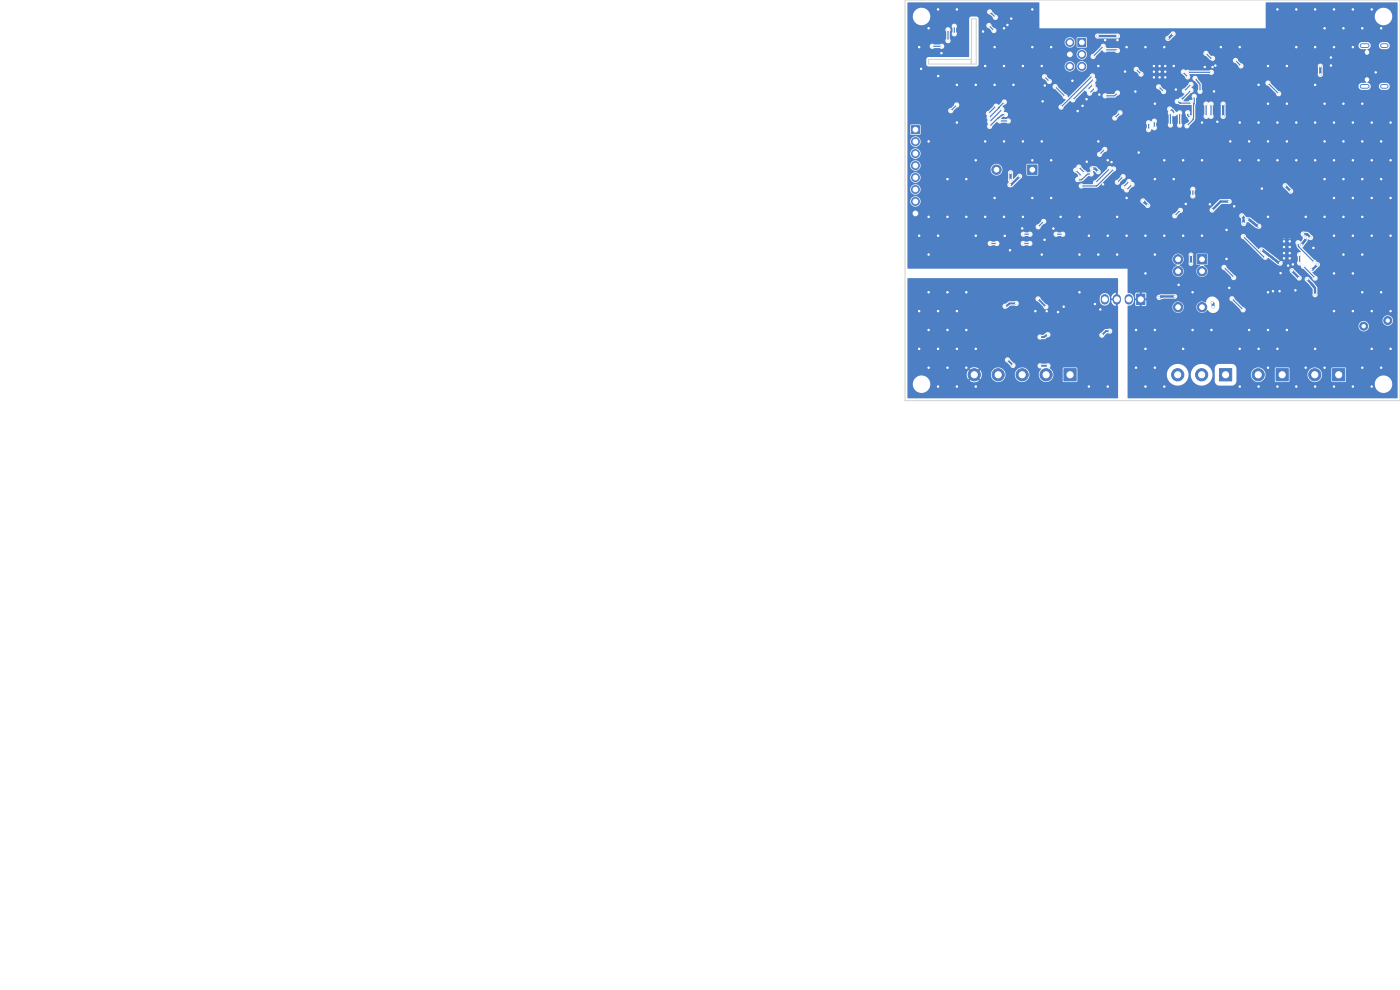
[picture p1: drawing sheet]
<svg xmlns="http://www.w3.org/2000/svg" width="297mm" height="210mm" viewBox="0 0 297 210" stroke-linecap="round" stroke-linejoin="round" font-family="sans-serif">
<g fill="#4d7fc4" stroke="#4d7fc4" stroke-width=".21">
<path d="M225.7 78.2h2.6v2.6h-2.6z"/>
<path d="M218 35h2v2h-2z"/>
<path d="M193.4 26.6h1.7v1.7h-1.7z"/>
<path d="M282.7 78.2h2.6v2.6h-2.6z"/>
<path d="M271.5 50.7h3v4.6h-3z"/>
<path d="M241.1 62.4h1.8v2.2h-1.8z"/>
<path d="M228.7 8.2h1.7v1.7h-1.7z"/>
<path d="M270.7 78.2h2.6v2.6h-2.6z"/>
<path d="M258.7 78.2h2.6v2.6h-2.6z"/>
<path d="M254 54h2v2h-2z"/>
<circle cx="221.9" cy="79.5" r="1.3"/>
<circle cx="216.8" cy="79.5" r="1.3"/>
<circle cx="211.8" cy="79.5" r="1.3"/>
<circle cx="206.7" cy="79.5" r="1.3"/>
<circle cx="211.4" cy="36" r="1"/>
<circle cx="194.2" cy="30" r=".85"/>
<circle cx="194.2" cy="32.6" r=".85"/>
<circle cx="194.2" cy="35.1" r=".85"/>
<circle cx="194.2" cy="37.7" r=".85"/>
<circle cx="194.2" cy="40.2" r=".85"/>
<circle cx="194.2" cy="42.7" r=".85"/>
<circle cx="194.2" cy="45.3" r=".85"/>
<circle cx="278.9" cy="79.5" r="1.3"/>
<circle cx="294.4" cy="68" r=".85"/>
<circle cx="289.3" cy="69.2" r=".85"/>
<circle cx="273.6" cy="51.2" r=".3"/>
<circle cx="273.6" cy="52.4" r=".3"/>
<circle cx="273.6" cy="53.7" r=".3"/>
<circle cx="273.6" cy="54.8" r=".3"/>
<circle cx="272.4" cy="51.2" r=".3"/>
<circle cx="272.4" cy="52.4" r=".3"/>
<circle cx="272.4" cy="53.7" r=".3"/>
<circle cx="272.4" cy="54.8" r=".3"/>
<circle cx="227" cy="9" r=".85"/>
<circle cx="229.5" cy="11.5" r=".85"/>
<circle cx="227" cy="11.5" r=".85"/>
<circle cx="229.5" cy="14.1" r=".85"/>
<circle cx="227" cy="14.1" r=".85"/>
<circle cx="266.9" cy="79.5" r="1.3"/>
<circle cx="254.9" cy="79.5" r="1.3"/>
<circle cx="249.8" cy="79.5" r="1.3"/>
<circle cx="255" cy="57.5" r="1"/>
<circle cx="255" cy="65.2" r="1"/>
<circle cx="249.9" cy="65.2" r="1"/>
<circle cx="249.9" cy="57.5" r="1"/>
<circle cx="249.9" cy="55" r="1"/>
</g>
<path d="M234.4 63.3v.4M236.9 63.3v.4M239.5 63.3v.4" fill="none" stroke="#4d7fc4" stroke-width="1.7"/>
<path d="M288.9 9.7h1.1M288.9 18.3h1.1M293.3 9.7h.8M293.3 18.3h.8" fill="none" stroke="#4d7fc4" stroke-width="1"/>
<g fill="#ececec" stroke="#ececec" stroke-width=".21">
<circle cx="214.4" cy="38.2" r=".3"/>
<circle cx="259.5" cy="22.1" r=".3"/>
<circle cx="247.8" cy="8.2" r=".3"/>
<circle cx="197.8" cy="9.8" r=".3"/>
<circle cx="202.5" cy="5.6" r=".3"/>
<circle cx="214.4" cy="36.7" r=".3"/>
<circle cx="248.9" cy="7.2" r=".3"/>
<circle cx="273.8" cy="40.6" r=".3"/>
<circle cx="199.8" cy="9.8" r=".3"/>
<circle cx="202.5" cy="7.2" r=".3"/>
<circle cx="272.7" cy="39.4" r=".3"/>
<circle cx="237.1" cy="7.6" r=".3"/>
<circle cx="232.9" cy="7.6" r=".3"/>
<circle cx="259.5" cy="24.7" r=".3"/>
<circle cx="245.9" cy="63.1" r=".3"/>
<circle cx="214.3" cy="39.2" r=".3"/>
<circle cx="249.3" cy="62.9" r=".3"/>
<circle cx="263.5" cy="45.8" r=".3"/>
<circle cx="263.9" cy="47.4" r=".3"/>
<circle cx="242.5" cy="42.6" r=".3"/>
<circle cx="233" cy="36.4" r=".3"/>
<circle cx="231.7" cy="35.8" r=".3"/>
<circle cx="257.2" cy="44.6" r=".3"/>
<circle cx="216.3" cy="37.4" r=".3"/>
<circle cx="252.7" cy="54.1" r=".3"/>
<circle cx="252.7" cy="55.9" r=".3"/>
<circle cx="243.5" cy="43.6" r=".3"/>
<circle cx="260.8" cy="42.7" r=".3"/>
<circle cx="251.9" cy="15.3" r=".3"/>
<circle cx="257" cy="15.3" r=".3"/>
<circle cx="271.6" cy="55.8" r=".3"/>
<circle cx="274.1" cy="57.4" r=".3"/>
<circle cx="275.6" cy="59" r=".3"/>
<circle cx="267.6" cy="53" r=".3"/>
<circle cx="278.8" cy="55.6" r=".3"/>
<circle cx="275.4" cy="51.5" r=".3"/>
<circle cx="275.7" cy="55.8" r=".3"/>
<circle cx="275.7" cy="54" r=".3"/>
<circle cx="279" cy="59" r=".3"/>
<circle cx="276.5" cy="56.5" r=".3"/>
<circle cx="279.5" cy="56.1" r=".3"/>
<circle cx="276.5" cy="49.6" r=".3"/>
<circle cx="264.6" cy="46.6" r=".3"/>
<circle cx="278.2" cy="57.2" r=".3"/>
<circle cx="278" cy="50.4" r=".3"/>
<circle cx="267.1" cy="48" r=".3"/>
<circle cx="234.4" cy="31.7" r=".3"/>
<circle cx="233.3" cy="32.8" r=".3"/>
<circle cx="228.6" cy="38.1" r=".3"/>
<circle cx="231.5" cy="36.9" r=".3"/>
<circle cx="257.2" cy="12.4" r=".3"/>
<circle cx="255.8" cy="11.3" r=".3"/>
<circle cx="262.1" cy="12.8" r=".3"/>
<circle cx="269" cy="17.6" r=".3"/>
<circle cx="263.3" cy="14" r=".3"/>
<circle cx="271.3" cy="19.9" r=".3"/>
<circle cx="203" cy="22.3" r=".3"/>
<circle cx="234.1" cy="9.8" r=".3"/>
<circle cx="231.9" cy="12" r=".3"/>
<circle cx="201.7" cy="23.5" r=".3"/>
<circle cx="231.2" cy="19.8" r=".3"/>
<circle cx="209.7" cy="24.1" r=".3"/>
<circle cx="232.3" cy="18.9" r=".3"/>
<circle cx="211.3" cy="22.5" r=".3"/>
<circle cx="230.8" cy="19" r=".3"/>
<circle cx="209.9" cy="24.9" r=".3"/>
<circle cx="231.9" cy="18" r=".3"/>
<circle cx="213.1" cy="21.6" r=".3"/>
<circle cx="212.6" cy="23.2" r=".3"/>
<circle cx="232.1" cy="17" r=".3"/>
<circle cx="227.6" cy="21.2" r=".3"/>
<circle cx="210" cy="25.8" r=".3"/>
<circle cx="225.1" cy="22.7" r=".3"/>
<circle cx="210" cy="26.8" r=".3"/>
<circle cx="231.8" cy="16.1" r=".3"/>
<circle cx="213.3" cy="24.3" r=".3"/>
<circle cx="232.3" cy="64.5" r=".3"/>
<circle cx="225.7" cy="65" r=".3"/>
<circle cx="205" cy="70" r=".3"/>
<circle cx="203" cy="66" r=".3"/>
<circle cx="207" cy="82" r=".3"/>
<circle cx="203" cy="82" r=".3"/>
<circle cx="199" cy="82" r=".3"/>
<circle cx="199" cy="74" r=".3"/>
<circle cx="197" cy="62" r=".3"/>
<circle cx="229" cy="62" r=".3"/>
<circle cx="224.5" cy="66.2" r=".3"/>
<circle cx="201" cy="62" r=".3"/>
<circle cx="235" cy="82" r=".3"/>
<circle cx="219.7" cy="66" r=".3"/>
<circle cx="195" cy="74" r=".3"/>
<circle cx="195" cy="66" r=".3"/>
<circle cx="197" cy="70" r=".3"/>
<circle cx="199" cy="66" r=".3"/>
<circle cx="201" cy="70" r=".3"/>
<circle cx="201" cy="78" r=".3"/>
<circle cx="197" cy="78" r=".3"/>
<circle cx="231" cy="82" r=".3"/>
<circle cx="205" cy="62" r=".3"/>
<circle cx="205" cy="78" r=".3"/>
<circle cx="207" cy="74" r=".3"/>
<circle cx="203" cy="74" r=".3"/>
<circle cx="233.4" cy="65.7" r=".3"/>
<circle cx="222.1" cy="66" r=".3"/>
<circle cx="220.6" cy="71.5" r=".3"/>
<circle cx="222.3" cy="71" r=".3"/>
<circle cx="233.8" cy="71.1" r=".3"/>
<circle cx="235.4" cy="70.2" r=".3"/>
<circle cx="213.7" cy="76.4" r=".3"/>
<circle cx="214.9" cy="77.5" r=".3"/>
<circle cx="220.7" cy="77.6" r=".3"/>
<circle cx="222.3" cy="77.6" r=".3"/>
<circle cx="213.2" cy="65" r=".3"/>
<circle cx="215.6" cy="64.4" r=".3"/>
<circle cx="221.9" cy="65.1" r=".3"/>
<circle cx="220.2" cy="63.4" r=".3"/>
<circle cx="247.2" cy="15.2" r=".3"/>
<circle cx="285" cy="38" r=".3"/>
<circle cx="287" cy="42" r=".3"/>
<circle cx="237.1" cy="8.5" r=".3"/>
<circle cx="293" cy="62" r=".3"/>
<circle cx="279" cy="10" r=".3"/>
<circle cx="244.8" cy="15.2" r=".3"/>
<circle cx="219" cy="10" r=".3"/>
<circle cx="255" cy="50" r=".3"/>
<circle cx="269" cy="62" r=".3"/>
<circle cx="289" cy="22" r=".3"/>
<circle cx="295" cy="74" r=".3"/>
<circle cx="241" cy="70" r=".3"/>
<circle cx="247.2" cy="16.4" r=".3"/>
<circle cx="271.5" cy="61.8" r=".3"/>
<circle cx="230.6" cy="34.3" r=".3"/>
<circle cx="260.2" cy="48.8" r=".3"/>
<circle cx="245" cy="54" r=".3"/>
<circle cx="213" cy="6" r=".3"/>
<circle cx="245" cy="22" r=".3"/>
<circle cx="273" cy="14" r=".3"/>
<circle cx="279" cy="26" r=".3"/>
<circle cx="233" cy="30" r=".3"/>
<circle cx="239" cy="10" r=".3"/>
<circle cx="295" cy="34" r=".3"/>
<circle cx="267" cy="18" r=".3"/>
<circle cx="219" cy="2" r=".3"/>
<circle cx="283" cy="50" r=".3"/>
<circle cx="289" cy="6" r=".3"/>
<circle cx="274.3" cy="56.1" r=".3"/>
<circle cx="285" cy="46" r=".3"/>
<circle cx="209" cy="14" r=".3"/>
<circle cx="247.2" cy="14" r=".3"/>
<circle cx="219" cy="42" r=".3"/>
<circle cx="229" cy="54" r=".3"/>
<circle cx="243" cy="10" r=".3"/>
<circle cx="246" cy="15.2" r=".3"/>
<circle cx="221" cy="54" r=".3"/>
<circle cx="283" cy="42" r=".3"/>
<circle cx="277" cy="78" r=".3"/>
<circle cx="211" cy="42" r=".3"/>
<circle cx="245" cy="70" r=".3"/>
<circle cx="263" cy="34" r=".3"/>
<circle cx="207" cy="34" r=".3"/>
<circle cx="283" cy="66" r=".3"/>
<circle cx="281" cy="78" r=".3"/>
<circle cx="195" cy="50" r=".3"/>
<circle cx="287" cy="10" r=".3"/>
<circle cx="285" cy="54" r=".3"/>
<circle cx="271" cy="26" r=".3"/>
<circle cx="207" cy="50" r=".3"/>
<circle cx="231" cy="50" r=".3"/>
<circle cx="291" cy="74" r=".3"/>
<circle cx="245" cy="38" r=".3"/>
<circle cx="282.4" cy="12.2" r=".3"/>
<circle cx="263" cy="26" r=".3"/>
<circle cx="287" cy="26" r=".3"/>
<circle cx="293" cy="38" r=".3"/>
<circle cx="293" cy="6" r=".3"/>
<circle cx="213" cy="14" r=".3"/>
<circle cx="241.6" cy="32.4" r=".3"/>
<circle cx="289" cy="62" r=".3"/>
<circle cx="256.7" cy="43.3" r=".3"/>
<circle cx="295" cy="26" r=".3"/>
<circle cx="199" cy="50" r=".3"/>
<circle cx="217" cy="30" r=".3"/>
<circle cx="281" cy="38" r=".3"/>
<circle cx="234.5" cy="8.5" r=".3"/>
<circle cx="240.9" cy="19.4" r=".3"/>
<circle cx="281" cy="22" r=".3"/>
<circle cx="221" cy="14" r=".3"/>
<circle cx="233.2" cy="20.1" r=".3"/>
<circle cx="250" cy="60.4" r=".3"/>
<circle cx="283" cy="2" r=".3"/>
<circle cx="275" cy="34" r=".3"/>
<circle cx="246" cy="16.4" r=".3"/>
<circle cx="255" cy="26" r=".3"/>
<circle cx="281" cy="6" r=".3"/>
<circle cx="223" cy="34" r=".3"/>
<circle cx="279" cy="74" r=".3"/>
<circle cx="237" cy="54" r=".3"/>
<circle cx="223" cy="10" r=".3"/>
<circle cx="237" cy="46" r=".3"/>
<circle cx="267" cy="26" r=".3"/>
<circle cx="263" cy="10" r=".3"/>
<circle cx="243" cy="58" r=".3"/>
<circle cx="209" cy="46" r=".3"/>
<circle cx="247" cy="10" r=".3"/>
<circle cx="287" cy="66" r=".3"/>
<circle cx="257.5" cy="19.4" r=".3"/>
<circle cx="203" cy="2" r=".3"/>
<circle cx="234" cy="39.1" r=".3"/>
<circle cx="289" cy="38" r=".3"/>
<circle cx="260.8" cy="61.1" r=".3"/>
<circle cx="291" cy="42" r=".3"/>
<circle cx="283" cy="26" r=".3"/>
<circle cx="233" cy="54" r=".3"/>
<circle cx="283" cy="82" r=".3"/>
<circle cx="246" cy="14" r=".3"/>
<circle cx="295" cy="50" r=".3"/>
<circle cx="263" cy="82" r=".3"/>
<circle cx="273" cy="22" r=".3"/>
<circle cx="211" cy="10" r=".3"/>
<circle cx="213.7" cy="5.3" r=".3"/>
<circle cx="251" cy="50" r=".3"/>
<circle cx="199.7" cy="11.3" r=".3"/>
<circle cx="230.5" cy="21.1" r=".3"/>
<circle cx="249.4" cy="19" r=".3"/>
<circle cx="221" cy="30" r=".3"/>
<circle cx="244.8" cy="16.4" r=".3"/>
<circle cx="287" cy="34" r=".3"/>
<circle cx="279" cy="34" r=".3"/>
<circle cx="278.6" cy="52.6" r=".3"/>
<circle cx="228.6" cy="23.6" r=".3"/>
<circle cx="289" cy="78" r=".3"/>
<circle cx="293" cy="78" r=".3"/>
<circle cx="293" cy="30" r=".3"/>
<circle cx="201" cy="38" r=".3"/>
<circle cx="205" cy="38" r=".3"/>
<circle cx="197" cy="46" r=".3"/>
<circle cx="235.8" cy="34.4" r=".3"/>
<circle cx="269" cy="70" r=".3"/>
<circle cx="271.7" cy="57.9" r=".3"/>
<circle cx="291" cy="34" r=".3"/>
<circle cx="197" cy="6" r=".3"/>
<circle cx="215" cy="18" r=".3"/>
<circle cx="223.5" cy="48.5" r=".3"/>
<circle cx="270.1" cy="61.8" r=".3"/>
<circle cx="261.8" cy="43.8" r=".3"/>
<circle cx="221.6" cy="18.1" r=".3"/>
<circle cx="225" cy="46" r=".3"/>
<circle cx="269" cy="30" r=".3"/>
<circle cx="229.7" cy="22.5" r=".3"/>
<circle cx="255" cy="34" r=".3"/>
<circle cx="291" cy="82" r=".3"/>
<circle cx="291" cy="66" r=".3"/>
<circle cx="285" cy="6" r=".3"/>
<circle cx="289" cy="46" r=".3"/>
<circle cx="211" cy="18" r=".3"/>
<circle cx="238.7" cy="15.2" r=".3"/>
<circle cx="273" cy="30" r=".3"/>
<circle cx="213" cy="46" r=".3"/>
<circle cx="275" cy="82" r=".3"/>
<circle cx="219" cy="34" r=".3"/>
<circle cx="265" cy="70" r=".3"/>
<circle cx="247" cy="50" r=".3"/>
<circle cx="282.4" cy="13.9" r=".3"/>
<circle cx="195" cy="10" r=".3"/>
<circle cx="275" cy="26" r=".3"/>
<circle cx="197" cy="54" r=".3"/>
<circle cx="257.8" cy="13.9" r=".3"/>
<circle cx="275" cy="10" r=".3"/>
<circle cx="253" cy="70" r=".3"/>
<circle cx="291.9" cy="15.4" r=".3"/>
<circle cx="281" cy="46" r=".3"/>
<circle cx="283" cy="58" r=".3"/>
<circle cx="217" cy="46" r=".3"/>
<circle cx="243" cy="74" r=".3"/>
<circle cx="241" cy="78" r=".3"/>
<circle cx="271" cy="2" r=".3"/>
<circle cx="251" cy="34" r=".3"/>
<circle cx="255.6" cy="14.2" r=".3"/>
<circle cx="216.9" cy="48.4" r=".3"/>
<circle cx="269" cy="14" r=".3"/>
<circle cx="214.3" cy="53.1" r=".3"/>
<circle cx="287" cy="50" r=".3"/>
<circle cx="223" cy="42" r=".3"/>
<circle cx="199" cy="16.1" r=".3"/>
<circle cx="258.3" cy="25.8" r=".3"/>
<circle cx="197" cy="30" r=".3"/>
<circle cx="195.4" cy="14.6" r=".3"/>
<circle cx="205" cy="46" r=".3"/>
<circle cx="213" cy="30" r=".3"/>
<circle cx="221.2" cy="21.5" r=".3"/>
<circle cx="267" cy="82" r=".3"/>
<circle cx="257.2" cy="14.2" r=".3"/>
<circle cx="269" cy="78" r=".3"/>
<circle cx="235" cy="34" r=".3"/>
<circle cx="271" cy="34" r=".3"/>
<circle cx="253" cy="62" r=".3"/>
<circle cx="274.8" cy="61.6" r=".3"/>
<circle cx="243" cy="82" r=".3"/>
<circle cx="247" cy="82" r=".3"/>
<circle cx="213.2" cy="50" r=".3"/>
<circle cx="243" cy="50" r=".3"/>
<circle cx="239" cy="42" r=".3"/>
<circle cx="261" cy="30" r=".3"/>
<circle cx="289" cy="54" r=".3"/>
<circle cx="207" cy="18" r=".3"/>
<circle cx="295" cy="42" r=".3"/>
<circle cx="257" cy="70" r=".3"/>
<circle cx="249" cy="14" r=".3"/>
<circle cx="289" cy="30" r=".3"/>
<circle cx="287" cy="58" r=".3"/>
<circle cx="249" cy="38" r=".3"/>
<circle cx="269" cy="22" r=".3"/>
<circle cx="277" cy="46" r=".3"/>
<circle cx="263" cy="74" r=".3"/>
<circle cx="279" cy="2" r=".3"/>
<circle cx="273.3" cy="56.3" r=".3"/>
<circle cx="251.6" cy="43.3" r=".3"/>
<circle cx="291" cy="2" r=".3"/>
<circle cx="275" cy="2" r=".3"/>
<circle cx="260.2" cy="54.9" r=".3"/>
<circle cx="295" cy="66" r=".3"/>
<circle cx="287" cy="2" r=".3"/>
<circle cx="267.7" cy="40" r=".3"/>
<circle cx="267" cy="74" r=".3"/>
<circle cx="247" cy="34" r=".3"/>
<circle cx="239" cy="50" r=".3"/>
<circle cx="217" cy="14" r=".3"/>
<circle cx="201" cy="46" r=".3"/>
<circle cx="271" cy="74" r=".3"/>
<circle cx="273" cy="70" r=".3"/>
<circle cx="281" cy="30" r=".3"/>
<circle cx="245" cy="78" r=".3"/>
<circle cx="233" cy="14" r=".3"/>
<circle cx="269" cy="46" r=".3"/>
<circle cx="285" cy="22" r=".3"/>
<circle cx="203" cy="18" r=".3"/>
<circle cx="265" cy="30" r=".3"/>
<circle cx="279" cy="18" r=".3"/>
<circle cx="227.5" cy="17.1" r=".3"/>
<circle cx="283" cy="10" r=".3"/>
<circle cx="203" cy="26" r=".3"/>
<circle cx="285" cy="30" r=".3"/>
<circle cx="209" cy="30" r=".3"/>
<circle cx="291" cy="50" r=".3"/>
<circle cx="287" cy="82" r=".3"/>
<circle cx="221.6" cy="50.9" r=".3"/>
<circle cx="214.5" cy="3.9" r=".3"/>
<circle cx="291" cy="26" r=".3"/>
<circle cx="235" cy="50" r=".3"/>
<circle cx="259" cy="10" r=".3"/>
<circle cx="251" cy="74" r=".3"/>
<circle cx="244.8" cy="14" r=".3"/>
<circle cx="279" cy="82" r=".3"/>
<circle cx="229" cy="46" r=".3"/>
<circle cx="267" cy="34" r=".3"/>
<circle cx="283" cy="34" r=".3"/>
<circle cx="271" cy="82" r=".3"/>
<circle cx="208.5" cy="6.7" r=".3"/>
<circle cx="199" cy="2" r=".3"/>
<circle cx="222.6" cy="17.3" r=".3"/>
<circle cx="223.8" cy="18.4" r=".3"/>
<circle cx="236.5" cy="25" r=".3"/>
<circle cx="248.1" cy="23.1" r=".3"/>
<circle cx="221.6" cy="16.3" r=".3"/>
<circle cx="237.6" cy="23.9" r=".3"/>
<circle cx="210.8" cy="6.5" r=".3"/>
<circle cx="225.9" cy="20.5" r=".3"/>
<circle cx="249.1" cy="24.1" r=".3"/>
<circle cx="209.8" cy="5.4" r=".3"/>
<circle cx="242.1" cy="15.7" r=".3"/>
<circle cx="249.8" cy="21.5" r=".3"/>
<circle cx="210" cy="2.5" r=".3"/>
<circle cx="246.9" cy="19.4" r=".3"/>
<circle cx="201.1" cy="6.3" r=".3"/>
<circle cx="245.8" cy="18.4" r=".3"/>
<circle cx="241.1" cy="14.7" r=".3"/>
<circle cx="201.1" cy="8.6" r=".3"/>
<circle cx="237.1" cy="10.7" r=".3"/>
<circle cx="234.5" cy="10.6" r=".3"/>
<circle cx="252.7" cy="21.7" r=".3"/>
<circle cx="211.2" cy="3.7" r=".3"/>
<circle cx="240.2" cy="39.1" r=".3"/>
<circle cx="253.4" cy="20.4" r=".3"/>
<circle cx="225.5" cy="49.7" r=".3"/>
<circle cx="251.8" cy="26.7" r=".3"/>
<circle cx="218.5" cy="49.7" r=".3"/>
<circle cx="217.1" cy="49.7" r=".3"/>
<circle cx="224.1" cy="49.7" r=".3"/>
<circle cx="239" cy="40.3" r=".3"/>
<circle cx="252.7" cy="17.9" r=".3"/>
<circle cx="250.3" cy="26.5" r=".3"/>
<circle cx="210.1" cy="51.7" r=".3"/>
<circle cx="211.5" cy="51.7" r=".3"/>
<circle cx="239.5" cy="38.5" r=".3"/>
<circle cx="238.4" cy="39.6" r=".3"/>
<circle cx="250.3" cy="23.9" r=".3"/>
<circle cx="251.3" cy="19.3" r=".3"/>
<circle cx="218.5" cy="51.7" r=".3"/>
<circle cx="217.1" cy="51.7" r=".3"/>
<circle cx="248.3" cy="26.5" r=".3"/>
<circle cx="250.6" cy="21.2" r=".3"/>
<circle cx="252.7" cy="19.2" r=".3"/>
<circle cx="237.1" cy="38.7" r=".3"/>
<circle cx="220.3" cy="48.1" r=".3"/>
<circle cx="248.3" cy="24" r=".3"/>
<circle cx="221.4" cy="47" r=".3"/>
<circle cx="238.3" cy="37.5" r=".3"/>
<circle cx="257.2" cy="64.2" r=".3"/>
<circle cx="257.4" cy="65.1" r=".3"/>
<circle cx="251.1" cy="15.3" r=".3"/>
<circle cx="252" cy="23.9" r=".3"/>
<circle cx="252" cy="16.3" r=".3"/>
<circle cx="253.1" cy="41.6" r=".3"/>
<circle cx="253.1" cy="40.2" r=".3"/>
<circle cx="252.5" cy="25" r=".3"/>
<circle cx="229.2" cy="37.5" r=".3"/>
<circle cx="228.2" cy="36.1" r=".3"/>
<circle cx="243.7" cy="26" r=".3"/>
<circle cx="232.4" cy="38.7" r=".3"/>
<circle cx="235.4" cy="35.8" r=".3"/>
<circle cx="243.7" cy="27.5" r=".3"/>
<circle cx="230" cy="36.6" r=".3"/>
<circle cx="228.9" cy="35.5" r=".3"/>
<circle cx="249.2" cy="45.8" r=".3"/>
<circle cx="250.4" cy="44.6" r=".3"/>
<circle cx="213.9" cy="25.7" r=".3"/>
<circle cx="212.1" cy="25.7" r=".3"/>
<circle cx="280.1" cy="14.1" r=".3"/>
<circle cx="280.1" cy="15.8" r=".3"/>
<circle cx="276.1" cy="51.9" r=".3"/>
<circle cx="277.3" cy="59.3" r=".3"/>
<circle cx="276.9" cy="50.4" r=".3"/>
<circle cx="279" cy="62.5" r=".3"/>
<circle cx="263.8" cy="50.2" r=".3"/>
<circle cx="256.9" cy="22.1" r=".3"/>
<circle cx="268.4" cy="54.6" r=".3"/>
<circle cx="237.1" cy="19.7" r=".3"/>
<circle cx="234.5" cy="20.3" r=".3"/>
<circle cx="256.9" cy="24.7" r=".3"/>
<circle cx="254.6" cy="19.4" r=".3"/>
<circle cx="255.9" cy="24.7" r=".3"/>
<circle cx="261.7" cy="58.9" r=".3"/>
<circle cx="259.7" cy="56.7" r=".3"/>
<circle cx="253.5" cy="16.6" r=".3"/>
<circle cx="255.9" cy="22.1" r=".3"/>
<circle cx="263.7" cy="65.7" r=".3"/>
<circle cx="261.4" cy="63.4" r=".3"/>
<circle cx="229.4" cy="39.5" r=".3"/>
<circle cx="236.3" cy="35.9" r=".3"/>
<circle cx="244.9" cy="25.7" r=".3"/>
<circle cx="244.9" cy="27.1" r=".3"/>
</g>
<g fill="none" stroke="#4d7fc4" stroke-width=".25">
<path d="M197.8 9.8h2M201.1 6.3v2.3M202.5 5.6v1.6M209.8 5.4l1 1.1M210 2.5l1.2 1.2M210.4 2.9h.1M221.6 16.3l1 1M223.8 18.4l2.1 2.1M231.8 16.1l-6.7 6.6M231.9 18l-1.1 1M232.1 17h-.3l-4.2 4.2M232.3 18.9h-.3l-.8 .9"/>
<path d="M234.1 9.8l-2.2 2.2M234.5 10.6h2.4l.2 .1M237.1 19.7l-.6 .6h-2M241.1 14.7l1 1M245.8 18.4l1.1 1M251.1 15.3l.9 1M251.9 15.3h5.1M252.7 17.9l-1.4 1.4M252.7 19.2l-2.1 2M253.5 16.6l1.1 1.3v1.5M253.6 16.7v.1M255.8 11.3l1.1 1.1h.3"/>
<path d="M262.1 12.8l1.2 1.2M269 17.6l2.3 2.3M201.9 23.3h.1M203 22.3l-1.3 1.2M211.3 22.5l-1.6 1.6M211.8 25h.1M211.8 25l-1.8 1.8M212.1 25.7h1.8M212.6 23.2l-2.6 2.6M212.6 24.4h.1M213.1 21.6l-3.2 3.3M213.3 24.3h-.6l-.8 .7"/>
<path d="M228.2 36.1l1 1v.4M228.9 35.5l1.1 1.1M230.4 37.2h.1M231.5 36.9h-.7l-1.4 1.3-.8-.1M234.4 31.7l-1.1 1.1M235.4 35.7l-3 3M236.3 35.9l-3.5 3.4-3.4 .2M237.6 23.9l-1.1 1.1M238.3 37.5l-1.2 1.2M239.5 38.5l-1.1 1.1M240.2 39.1l-1.2 1.2M243.7 26v1.5"/>
<path d="M244.9 25.7v1.4M248.1 23.1l.8 .5M248.3 24v2.5M248.9 23.6l.2 .5M248.9 23.6h.1M249.8 21.5l.5 .3 2.2 .1 .2-.2M250.3 23.9v2.7M250.4 21.8v.1M252 23.9v.6l.5 .5M253.4 20.4l-.2 4.7-1.4 1.6M255.9 22.1v2.6M256.9 22.1v2.6"/>
<path d="M210.1 51.6h1.4M217.1 51.6h1.4M217.1 49.7h1.4M221.4 47l-1.1 1.1M224.1 49.7h1.4M250.1 44.9h.1M250.4 44.6l-1.2 1.2M253.1 40.2v1.4M259.7 56.7l2 2.2M263.8 50.2l4.4 4.4h.2M275.4 51.5l.1 .8 3.3 3.3M275.7 54v1.8"/>
<path d="M276.5 56.5l2.5 2.5M261.4 63.4l2.3 2.3"/>
</g>
<g fill="none" stroke="#4d7fc4" stroke-width=".5">
<path d="M232.9 7.6h4.2M248.9 7.2l-1.1 1M280.1 14.1v1.7M214.4 36.7v1.5M216.3 37.4l-1.8 1.8h-.2M231.7 35.8h.6l.7 .6M259.5 22.1v2.6M272.7 39.4l1.1 1.2M242.5 42.6l1 1M252.7 54.1v1.8M260.8 42.7h-1.8l-1.8 1.9M263.5 45.8l.3 .3 .1 1.3"/>
<path d="M264.6 46.6h.5l1.5 1.3 .5 .1M267.6 53l.3 .1 1.7 1.4M268.1 53.3h.1M268.7 53.8h.1M269.4 54.3h.1M269.6 54.5h.1M269.7 54.5l.8 .7M270.5 55.2h.1M270.6 55.2l1 .6M274.1 57.4l1.5 1.6M276.5 49.6l.8 .1 .7 .7M276.9 50.4v.6l-.8 1"/>
<path d="M277.3 59.3l1.7 1.8v1.4M279.5 56.1l-1.1 1.1h-.2M249.3 62.9h-2.8l-.6 .2M278.4 60.4v.1"/>
</g>
<g fill="none" stroke="#4d7fc4" stroke-width=".3">
<path d="M213.9 5v.1M214.5 3.9v.3l-.8 1.1M234.5 8.5h2.6M255.6 14.2h1.6M282.4 12.2v1.7M230.3 21.5v.1M230.5 21.1v.2l-.8 1.2M235.8 34.4l1.1 1.1v.7M236.7 36.5h.1M236.9 36.3l-2.9 2.8M236.9 36.2v.1M273.3 56.3l-1.6 1.6"/>
<path d="M273.4 57.1l.1 .7 1.3 1.4v2.4M273.4 57v.1M273.7 56.7v.1M274.3 56.1l-.9 .9M219.7 66h2.4M225.7 65l-1.2 1.2M232.3 64.5l1.1 1.2M270.1 61.8h1.4"/>
</g>
<path d="M199.7 11.3h-4.3v3.3M213.7 76.4l1.2 1.1M213.8 64.7h.1M215.6 64.4h-1.4l-.7 .5-.3 .1M220.2 63.4l1.7 1.7M220.7 77.6h1.6M222.3 71h-.3a1.49 1.49 0 0 1-1.4 .5M235.4 70.2h-.8l-.8 .9" fill="none" stroke="#4d7fc4" stroke-width=".4"/>
<path d="M257.2 64.2l.2 .2v.7" fill="none" stroke="#4d7fc4" stroke-width=".6"/>
<g fill="#4d7fc4">
<path d="M192.6 .5h27.8l.1 .1v3.1h-8.8l-.1-.4-1-.7a.62 .62 0 0 0-.5-.6 .62 .62 0 0 0-.7 .5 .63 .63 0 0 0 .6 .6l.6 .5a.57 .57 0 0 0 .5 .6 .57 .57 0 0 0 .6-.5h8.8v2.3h48v-5.4l.1-.1h27.8l.1 3.1h-1.1l-.1-.3a1.86 1.86 0 0 0-2.8-1.3 1.86 1.86 0 0 0 .1 3.1 1.86 1.86 0 0 0 2.8-1.5h1.1v2.9h-85.1l-.2-.4-.8-.6a.57 .57 0 0 0-.6-.6 .57 .57 0 0 0-.6 .6 .57 .57 0 0 0 .7 .5l.4 .4a.57 .57 0 0 0 .5 .6 .57 .57 0 0 0 .6-.5h85.1v.7h-47.1a.56 .56 0 0 0-.5-.6 .56 .56 0 0 0-.6 .4l-.8 .6h-9.9a.56 .56 0 0 0-.8-.5h-3.7a.56 .56 0 0 0-.8 .6 .56 .56 0 0 0 .8 .5h3.9a.55 .55 0 0 0 .6-.6l9.9 .1a.57 .57 0 0 0-.1 .8 .57 .57 0 0 0 .8 0l1-.9 .2-.4h47.1v2.5h-1.7v-.3l-.4-.4-1.2-.1a.75 .75 0 0 0-.7 .8h-1.7l-.1-.3-.3-.4-1.5-.1a.75 .75 0 0 0-.7 .8 .75 .75 0 0 0 .7 .7h.9l.1 .2-.2 .1h-52.1a.57 .57 0 0 0-.7-.5h-2l-.2-.1a.61 .61 0 0 0-.5-.8 .61 .61 0 0 0-.7 .6h-2.9v-1.8l-.2-.2h-1.8l-.2 .2v.9h-.3l-.1-.2a1.11 1.11 0 0 0-1.7-.7 1.11 1.11 0 0 0 .2 1.9 1.11 1.11 0 0 0 1.6-1h.3v.9l.2 .2h1.8l.2-.2h2.9l-1.5 1.5-1.4 .1v-.2a1.1 1.1 0 0 0-1.8-.6 1.1 1.1 0 0 0 .2 1.8 1.1 1.1 0 0 0 1.6-1l.9 .1a.57 .57 0 0 0 .2 .9 .57 .57 0 0 0 .8-.6l1.3-1.2 .7 .4 .4-.1h1.7a.56 .56 0 0 0 .6 .3 .56 .56 0 0 0 .4-.6h52.1l-.1 .1a.49 .49 0 0 0 .2 .7 .49 .49 0 0 0 .7-.3 .49 .49 0 0 0-.4-.6l.5-.4 .2-.5h1.7l.3 .6 .4 .1h1.1l.3-.2 .2-.5h1.7v6.1h-15.8l-.1-1.5a.56 .56 0 0 0-.3-.8 .56 .56 0 0 0-.7 .5h-15.8l-.2-.4-.4-.2-.5-.5a.59 .59 0 0 0-.9-.5h-4a.7 .7 0 0 0-.9-.6l-.5-.4a.57 .57 0 0 0-.5-.6 .57 .57 0 0 0-.6 .6 .57 .57 0 0 0 .6 .5l.9 .8a.59 .59 0 0 0 .6 .2 .59 .59 0 0 0 .4-.5h3.9a.59 .59 0 0 0-.1 .7 .59 .59 0 0 0 .6 .3l.5 .7h-32.1v-.2a1.11 1.11 0 0 0-1.2-.9 1.11 1.11 0 0 0-1 1.1h-.3l-.1-.2a1.1 1.1 0 0 0-.9-.9 1.1 1.1 0 0 0-1.2 .7h-18.3v-9.8l-.2-.3-.2-.1-9.8 .1a1.86 1.86 0 0 0-2.7-1.8 1.86 1.86 0 0 0-.3 3.2 1.86 1.86 0 0 0 2.9-1.2l.1-.2h8.4l-.2 .3v3.3h-2.6l-.2-.5v-.7a.58 .58 0 0 0 .1-.8 .58 .58 0 0 0-.9 0 .58 .58 0 0 0 .1 .8v.7a.57 .57 0 0 0 .1 1 .57 .57 0 0 0 .8-.5h2.6v1.4h-3.9l-.2-.4v-1.4a.58 .58 0 0 0 0-.9 .58 .58 0 0 0-.8 0 .58 .58 0 0 0 0 .9v1.4a.57 .57 0 0 0 .2 .9 .57 .57 0 0 0 .8-.5h3.9v1.2h-5.3a.59 .59 0 0 0-.4-.5 .59 .59 0 0 0-.6 .1h-1.1a.57 .57 0 0 0-.8 0 .57 .57 0 0 0 0 .9 .57 .57 0 0 0 .8-.1l1.7 .2 .4-.3v-.3h5.3v2.2l-8.7 .1-.4 .4v1.2l.4 .4h10.3l.4-.4h18.3a1.11 1.11 0 0 0 .9 1.5 1.11 1.11 0 0 0 1.3-1.1h.3v.2a1.11 1.11 0 0 0 1.2 .9 1.11 1.11 0 0 0 1-1.1h32.1a.56 .56 0 0 0 .6 .4 .56 .56 0 0 0 .5-.5h15.8v1.3h-22.1a.59 .59 0 0 0-.3-.5 .59 .59 0 0 0-.7 .2h-4.1l-.5-.2-.3 .1a.63 .63 0 0 0-.7-.2 .63 .63 0 0 0-.4 .6l.3 .4h-8.2l-.2-.4-.8-.5a.57 .57 0 0 0-.5-.6 .57 .57 0 0 0-.6 .6 .57 .57 0 0 0 .6 .5l.4 .4a.57 .57 0 0 0 .5 .6 .57 .57 0 0 0 .6-.6h8.2l.6 .6a.59 .59 0 0 0 .8 .5 .59 .59 0 0 0 .1-1l4.2-.1 .5 .2 .4-.2 .1-.4h22.1v.2a.56 .56 0 0 0 .4 .8 .56 .56 0 0 0 .7-.5h15.8v2.6h-1.7l-.1-.5-.6-.3h-1.1l-.4 .3-.1 .5h-1.7a.85 .85 0 0 0-.7-.9v-.1a.49 .49 0 0 0 .4-.7 .49 .49 0 0 0-.8-.1 .49 .49 0 0 0 .2 .8l-.1 .2h-1.1a.75 .75 0 0 0-.5 .8 .75 .75 0 0 0 .7 .7l1.4-.1 .3-.2 .2-.4h1.7l.3 .5 .4 .2 1.1-.1 .3-.2 .2-.4h1.7v1.5h-24.7l-.2-.4-.4-.2-1.6-1.6a.58 .58 0 0 0-.6-.6 .58 .58 0 0 0-.6 .6 .58 .58 0 0 0 .7 .5l1.1 1.2h-15.1l-.2-.5v-1.2l-.8-1a.59 .59 0 0 0-.5-.6 .59 .59 0 0 0-.7 .5 .59 .59 0 0 0 .6 .7l.7 .7v.9a.57 .57 0 0 0 .1 1 .57 .57 0 0 0 .8-.5h15.1l.5 .4a.57 .57 0 0 0 .5 .6 .57 .57 0 0 0 .6-.5h24.7v.5h-42.6a.57 .57 0 0 0-.8-.4 .57 .57 0 0 0-.1 .9l-.1 .3h-.4l-.4 .3-1-.1 1.5-1.6a.63 .63 0 0 0 .6-.6 .63 .63 0 0 0-.4-.7 .59 .59 0 0 0 .4-.6 .59 .59 0 0 0-.6-.5 .59 .59 0 0 0-.5 .6l-1 .8a.55 .55 0 0 0-.4 .6h-3.3l-.2-.4-.8-.6a.56 .56 0 0 0-.9-.5 .56 .56 0 0 0 .1 1h-12.7l-.2-.4a.47 .47 0 0 1-.3-.6l-.1-.4a.7 .7 0 0 0 0-1.2 .56 .56 0 0 0-.5-.7 .56 .56 0 0 0-.6 .5l-1.2 1.2h-6.8l-.2-.4-.8-.6a.57 .57 0 0 0-.6-.6 .57 .57 0 0 0-.6 .6 .57 .57 0 0 0 .7 .6l.3 .3a.57 .57 0 0 0 .6 .6 .57 .57 0 0 0 .6-.5h6.8l-3.3 3.3-.2-.1a.63 .63 0 0 0-.6-.6l-1.5-1.5a.57 .57 0 0 0-.5-.6 .57 .57 0 0 0-.6 .6 .57 .57 0 0 0 .6 .6l1.5 1.4a.65 .65 0 0 0 .6 .7v.1l-.8 .9a.58 .58 0 0 0-.7 .6 .58 .58 0 0 0 .6 .6 .58 .58 0 0 0 .6-.6l1.2-1.3a.68 .68 0 0 0 1.2-.1l2-2.1 .4 .3a.61 .61 0 0 0 .4 .8 .61 .61 0 0 0 .8-.4l.3-.4h.2a.56 .56 0 0 0 .7-.6h12.7l.3 .1 .5 .7h-8.8a.57 .57 0 0 0-.6-.5 .57 .57 0 0 0-.5 .6l-.3 .1h-1.3a.58 .58 0 0 0-.8 0 .58 .58 0 0 0 0 .8 .58 .58 0 0 0 .8 0h1.6l.5-.4a.6 .6 0 0 0 .6-.6h8.8l.5 .3 .3-.2 .2-.4h3.3l.6 .6-1.2 .9a.59 .59 0 0 0-.8 .5 .59 .59 0 0 0 .6 .7l.5 .2h2.4v2.1h-.4a.6 .6 0 0 0-.1-.9 .6 .6 0 0 0-.9 .3l.2 .8 .7 1-1 1h-.5l-.2-.4v-1.8a.59 .59 0 0 0-.1-.9 .59 .59 0 0 0-.8 .3l-1-.8a.61 .61 0 0 0-.9-.3 .61 .61 0 0 0 0 1v.2l-9.7-.1a.57 .57 0 0 0-.6-.4 .57 .57 0 0 0-.5 .6l-.5 .4a.57 .57 0 0 0-.6 .6 .57 .57 0 0 0 .6 .6 .57 .57 0 0 0 .6-.6l.9-.7 .2-.4h9.6l.1 .5v1.7a.57 .57 0 0 0 0 .8 .57 .57 0 0 0 .8 0 .57 .57 0 0 0 0-.8v-1.4a1.05 1.05 0 0 0 1.1-.4l.1 1.8a.58 .58 0 0 0-.2 .6 .58 .58 0 0 0 .5 .4h-4.8l-.1-1a.59 .59 0 0 0-.3-.9 .59 .59 0 0 0-.8 .6l-.1-.1a.55 .55 0 0 0-.8 0l-28.9-.1a.59 .59 0 0 0-.3-.5 .59 .59 0 0 0-.7 .2l-1-.1v-.2l.4-.3a.63 .63 0 0 0 .8 0 .63 .63 0 0 0 .1-.8l-.8-.2a.7 .7 0 0 0-.2-1.1l.3-.4a.58 .58 0 0 0 .6-.5 .58 .58 0 0 0-.6-.6 .58 .58 0 0 0-.5 .6l-.6 .5h-.1a.55 .55 0 0 0-1 .1h-7.3a.57 .57 0 0 0-.6-.6 .57 .57 0 0 0-.5 .6l-.6 .6a.57 .57 0 0 0-.6 .5 .57 .57 0 0 0 .5 .6 .57 .57 0 0 0 .6-.5l.6-.6a.6 .6 0 0 0 .6-.6h7.3l-1 1.2a.67 .67 0 0 0-.6 .4 .67 .67 0 0 0 .2 .8l-.1 .4 .2 .4-.1 .5 .2 .3a.59 .59 0 0 0 .1 1 .59 .59 0 0 0 .8-.5l.9-.9a.75 .75 0 0 0 1.2 .1l1.4 .2 .3-.2 .2-.3h28.8a.63 .63 0 0 0 0 .8v.6a.6 .6 0 0 0 .2 .9 .6 .6 0 0 0 .8-.6l.3 .2a.56 .56 0 0 0 .8-.5h4.8a.55 .55 0 0 0 .6-.5h.5l-.1 .1a.57 .57 0 0 0 .6 .5 .57 .57 0 0 0 .6-.6l1-1 .2-.4v-2.9l.3-1.9h42.6v4.3h-36.5v-2.4a.55 .55 0 0 0-.5-.8 .55 .55 0 0 0-.5 .8l-.1 2.4h-1.4l-.2-.5v-1.7a.61 .61 0 0 0-.1-.9 .61 .61 0 0 0-.9 .2 .58 .58 0 0 0-.8-.1 .58 .58 0 0 0 0 .8v1.7a.61 .61 0 0 0 .1 .9 .61 .61 0 0 0 .8-.1l.5 .2 .4-.1 .2-.4h1.4a.56 .56 0 0 0 .6 .5 .56 .56 0 0 0 .5-.5h36.5v3.7h-101.2v-1.8l-.2-.2-1.9 .1-.1 1.9 .2 .2h1.8l.2-.2h101.2v1.6h-101.2a1.11 1.11 0 0 0-1.6-.9 1.11 1.11 0 0 0-.2 1.8 1.11 1.11 0 0 0 1.8-.7v-.2h101.2v1.7h-61.6a.57 .57 0 0 0-.5-.5 .57 .57 0 0 0-.6 .5l-1 .9h-37.5a1.1 1.1 0 0 0-1.6-1 1.1 1.1 0 0 0-.2 1.9 1.1 1.1 0 0 0 1.8-.7v-.2h37.5a.57 .57 0 0 0 .4 .7 .57 .57 0 0 0 .7-.6l.5-.4a.56 .56 0 0 0 .5-.6h61.6v4.2l-59.7-.1a.81 .81 0 0 0-1-.5h-.1a.59 .59 0 0 0-.9 .5l-.6 .6h-.7l-.1-.4-.8-.7-.7-.1a.55 .55 0 0 0-.7 .3 .55 .55 0 0 0 .1 .7l.1 .1-.3 .2h-.5l-1.1-1a.62 .62 0 0 0-.7-.6 .62 .62 0 0 0-.6 .6 .57 .57 0 0 0-.5 .6 .57 .57 0 0 0 .6 .6l.3 .3h-8.3v-2l-.3-.3-2.1 .1-.1 .2v1l-5.1-.1a1.25 1.25 0 0 0-.9-1.1 1.25 1.25 0 0 0-1.3 .3h-15.2v-.2a1.1 1.1 0 0 0-1.8-.7 1.1 1.1 0 0 0 .2 1.9 1.1 1.1 0 0 0 1.6-1l15.1 .1a1.25 1.25 0 0 0 .6 2 1.25 1.25 0 0 0 1.7-1.2h5.1v1l.2 .3h2l.3-.3h8.3l.1 .2v.2h-11.8l-.1-.1a.56 .56 0 0 0-.5-.5 .56 .56 0 0 0-.5 .4l-.8 .7-.1-1a.55 .55 0 0 0-.5-.8 .55 .55 0 0 0-.5 .8v.8h-18.6a1.1 1.1 0 0 0-1.6-1 1.1 1.1 0 0 0-.2 1.8 1.1 1.1 0 0 0 1.8-.6v-.2h18.6v.7a.29 .29 0 0 1 .1 .3 .29 .29 0 0 1-.2 .2 .65 .65 0 0 0 .8 .8l2.1-1.9 .2-.4h11.8a.6 .6 0 0 0-.6 .8 .6 .6 0 0 0 .9 .3l.8-.1 1.2-1.1a.64 .64 0 0 0 .9 0 .64 .64 0 0 0-.1-1h.4l.4 .5 .4 .2 .4-.2 .1-.4h.7l-1.9 1.8a.74 .74 0 0 0-.5 .9h-2a.58 .58 0 0 0-.8-.1 .58 .58 0 0 0 0 .9 .58 .58 0 0 0 .8-.1h2.8l.4-.1 3.2-3.3 .5-.2 .1-.3h59.7v1.6h-57.7a.57 .57 0 0 0-.6-.6 .57 .57 0 0 0-.5 .6l-.6 .6a.57 .57 0 0 0-.6 .6 .57 .57 0 0 0 .6 .5 .57 .57 0 0 0 .5-.6l.6-.5 .4-.2 .2-.4h57.7v3.1h-22.1l-.2-.4-1.2-1.2a.55 .55 0 0 0-.8 .1h-31.5l-.2-.4-.4-.1a.61 .61 0 0 0-.6-.7 .61 .61 0 0 0-.6 .7l-.7 .5a.55 .55 0 0 0-.4 .6 .55 .55 0 0 0 .5 .5h-43v-.2a1.11 1.11 0 0 0-1.8-.7 1.11 1.11 0 0 0 .2 1.9 1.11 1.11 0 0 0 1.6-1h43a.62 .62 0 0 0 .7 .6 .62 .62 0 0 0 .6-.6l.5-.5 .4-.2 .2-.4h31.5a.56 .56 0 0 0 .3 .8l.9 1a.56 .56 0 0 0 .6 .2 .56 .56 0 0 0 .4-.5h22.1v1h-42.9l-.2-1a.57 .57 0 0 0 .1-.8 .57 .57 0 0 0-.9 0 .57 .57 0 0 0 .1 .8v.5a.57 .57 0 0 0 .1 1 .57 .57 0 0 0 .8-.5h42.9v1.1h-35.2v-.1a.56 .56 0 0 0-.8-.4l-1.8 .1-1.3 1.3h-13.4l-.1-.4-.8-.7a.62 .62 0 0 0-.6-.4 .62 .62 0 0 0-.6 .6h-46.6v-.2a1.11 1.11 0 0 0-1.8-.6 1.11 1.11 0 0 0 .2 1.8 1.11 1.11 0 0 0 1.6-1h46.6l1.2 1.3 .4 .1 .4-.1 .1-.4h13.4l-.6 .6-.2 .4h-5.6v-.1a.58 .58 0 0 0-.7-.4 .58 .58 0 0 0-.5 .5l-.5 .6a.57 .57 0 0 0-.6 .6 .57 .57 0 0 0 .6 .5 .57 .57 0 0 0 .5-.6l.5-.4 .5-.3 .2-.4h5.6l.1 .2a.56 .56 0 0 0 .5 .3 .56 .56 0 0 0 .5-.4l1.4-1.4h1.5a.55 .55 0 0 0 .7-.6h35.2v5.3h-28.9a.6 .6 0 0 0-.7-.6l-1.6-1.2-.9-.1-.2-.3a.62 .62 0 0 0-.8-.5 .62 .62 0 0 0-.4 .8l.3 .2v.7l-41.3-.1a.57 .57 0 0 0-.7-.5 .57 .57 0 0 0-.5 .6l-.5 .5a.57 .57 0 0 0-.6 .6 .57 .57 0 0 0 .6 .6 .57 .57 0 0 0 .5-.6l.6-.5 .4-.2 .2-.4h41.3a.6 .6 0 0 0 .3 .9 .6 .6 0 0 0 .8-.5l.1-.2 .3-.1 1.9 1.3a.59 .59 0 0 0 .9-.4h28.9v8.1h-16.5a.62 .62 0 0 0-.7-.5l-3-3 1.3-1.9a.56 .56 0 0 0 .9 0 .56 .56 0 0 0-.3-.8l-.7-.6-.8-.2a.6 .6 0 0 0-.8 .5 .6 .6 0 0 0 .5 .7v.4h-4.3l.3 .2 .3-.2h.6l.3 .2 .3-.2h2.5l-.4 .5-.2-.1a.55 .55 0 0 0-.9 .1h-.7l-.1-.3-.2 .3-.3-.2-.3 .2-.2-.3-.4 .3-.3-.2-.3 .2-.2-.3v.6l.2-.3 .3 .1 .3-.1 .2 .3 .4-.3 .3 .1 .3-.1 .2 .3 .1-.3h.7l-.1 .3 .2 .4h-1.1l-.3-.4-.3 .4h-.6l-.3-.4-.3 .4 .3 .2 .3-.2h.6l.3 .2 .3-.2h1.1l.1 .5h-.9l-.1-.3-.2 .3-.3-.1-.3 .1-.2-.3-.4 .3-.3-.1-.3 .1-.2-.3v.6l.2-.3 .3 .2 .3-.2 .2 .3 .4-.3 .3 .2 .3-.2 .2 .3 .1-.3h.9l.7 .8h-1.9l-.3-.5-.3 .5h-.6l-.3-.5-.3 .5 .3 .2 .3-.2h.6l.3 .2 .3-.2h1.9l.1 .3-.6 .2h-1.1l-.1-.3-.2 .3-.3-.1-.3 .1-.4-.3-.2 .3-.3-.1-.3 .1-.2-.3-.1 .3 .1 .3 .2-.3 .3 .2 .3-.2 .2 .3 .4-.3 .3 .2 .3-.2 .2 .3 .1-.3h1.1l-.1 .6h-1.3l-.3-.3-.3 .3h-.6l-.3-.3-.3 .3 .3 .2 .3-.2h.6l.3 .2 .3-.2h1.3l.1 .5h-1.1l-.1-.3-.2 .3-.3-.2-.3 .2-.2-.3-.4 .3-.3-.2-.2 .2 .2 .2 .3-.2 .2 .3 .4-.3 .3 .2 .3-.2 .2 .3 .1-.3h1.1v.5h-1.4l-.3-.2-.3 .2h-.6l-.8-.8v.8l-.5-.1-3.5-2.6a.61 .61 0 0 0-.8 .2h-.2l-2.6-2.6a.58 .58 0 0 0-.8-.5h-37.5v-.2a.6 .6 0 0 0-1-.2l-.6-.1a.55 .55 0 0 0-.9 .5h-4.4l-.1-.2a.59 .59 0 0 0-1-.2h-.5a.57 .57 0 0 0-.8 0 .57 .57 0 0 0 0 .8 .57 .57 0 0 0 .9 0l1 .1 .3-.1 .2-.4h4.4a.59 .59 0 0 0 .4 .5 .59 .59 0 0 0 .6-.1l1.1 .1 .2-.1 .2-.4h37.5a.58 .58 0 0 0-.3 .7 .58 .58 0 0 0 .6 .4l.9 .8h-45.7a.58 .58 0 0 0-.4-.5 .58 .58 0 0 0-.6 .2l-.6-.1a.55 .55 0 0 0-.9 .4h-4.5a.59 .59 0 0 0-.4-.5 .59 .59 0 0 0-.6 .2h-.5a.57 .57 0 0 0-.8-.1 .57 .57 0 0 0 0 .9 .57 .57 0 0 0 .8-.1l1.1 .2 .4-.3v-.3h4.5v.2a.6 .6 0 0 0 1 .2l1.1 .2 .3-.2 .1-.4h45.7l3.2 3.2a.65 .65 0 0 0 .6 .3 .65 .65 0 0 0 .6-.4l2 1.5a.63 .63 0 0 0 .9 0 .63 .63 0 0 0 .1-.8l3.2-.1a.64 .64 0 0 0-.1 .8 .64 .64 0 0 0 .8 .3 .63 .63 0 0 0 .6 .7l1.8 1.8a.57 .57 0 0 0 .5 .7 .57 .57 0 0 0 .6-.6 .57 .57 0 0 0-.5-.6l-.6-.6 1.5-1.3 .1-.4h16.5v6.4h-17l-.1-1.6-1.6-1.9a.56 .56 0 0 0-1 0h-.6l-.2-.4-1.4-1.4a.56 .56 0 0 0-1-.1 .56 .56 0 0 0 .3 .9l.9 .9h-12.5l-.2-.4-1.8-1.7a.58 .58 0 0 0-.6-.6 .58 .58 0 0 0-.6 .6 .58 .58 0 0 0 .6 .5l.3 .2h-3.8a1.43 1.43 0 0 0-.8-1.2l.8-.2-.1-2.2h-2.2l-.1 2h-.6l-.1-1.6a.51 .51 0 0 0-.4-.7 .51 .51 0 0 0-.5 .7v1.4a.5 .5 0 0 0 .4 .7 .5 .5 0 0 0 .6-.5h.6l.1 .3 .7 .1-.6 .6-.2 .6h-2.7v-.2a1.37 1.37 0 0 0-.9-1v-.1a1.21 1.21 0 0 0 .7-1.9 1.21 1.21 0 0 0-2 .1 1.21 1.21 0 0 0 .7 1.8v.1a1.21 1.21 0 0 0-.9 1.4 1.21 1.21 0 0 0 1.3 1 1.21 1.21 0 0 0 1.1-1.2h2.7v.3a1.21 1.21 0 0 0 1.3 .9 1.21 1.21 0 0 0 1.1-1.2h3.8l1.1 1.2a.58 .58 0 0 0 .5 .7 .58 .58 0 0 0 .7-.5h12.5l.3 .4a.56 .56 0 0 0 .7 .2 .56 .56 0 0 0 .4-.5h.6a.56 .56 0 0 0 .3 .8l1.4 1.5v1a.55 .55 0 0 0 .4 .7 .55 .55 0 0 0 .6-.5h17v3.2h-32.2l-.2-.4-.4-.2-1.7-1.7a.59 .59 0 0 0-.9-.5h-11.3l-.2-.4-.3-.1-3.3 .1a.79 .79 0 0 0-.6 .8h-2.2v-1l-.3-.2h-.7v.9h-.4v-.9h-.7l-.3 .2v1h.7v.4h-.7v1l.3 .2h.7v-.9h.4v.9h.8l.2-1.2h-.7v-.4h2.9a.74 .74 0 0 0 1 .2l.4-.2 2.4 .1a.51 .51 0 0 0 .6-.5h11.3a.58 .58 0 0 0-.3 .7 .58 .58 0 0 0 .6 .4l1.2 1.1h-3.9l-.2-1.4-.6-.6-.5-.2h-.6l-.5 .3-.5 1a1.28 1.28 0 0 0-2 1h-2.7v-.3a1.21 1.21 0 0 0-1.9-.7 1.21 1.21 0 0 0 .2 2 1.21 1.21 0 0 0 1.7-1h2.7v.2a1.21 1.21 0 0 0 1 .9 1.21 1.21 0 0 0 1.2-.5l.2-.1a1.32 1.32 0 0 0 1.5 .7 1.32 1.32 0 0 0 1-1.3h3.9l.5 .6a.57 .57 0 0 0 .6 .6 .57 .57 0 0 0 .6-.6h32.2v2.3h-1v-.2a1.11 1.11 0 0 0-1.8-.7 1.11 1.11 0 0 0 .2 1.9 1.11 1.11 0 0 0 1.6-1h1v1.2h-6.1v-.2a1.11 1.11 0 0 0-1.8-.7 1.11 1.11 0 0 0 .2 1.9 1.11 1.11 0 0 0 1.6-1h6.1v12.4h-1.1l-.1-.3a1.85 1.85 0 0 0-1.6-1.6 1.85 1.85 0 0 0-1.9 1.1h-6.2v-2.6l-.3-.3-2.7 .1-.1 .2v1.3h-2a1.55 1.55 0 0 0-2.3-1.4 1.55 1.55 0 0 0-.1 2.7h-4.5v-2.6l-.3-.3-2.7 .1-.1 .2v1.3h-2a1.55 1.55 0 0 0-2.4-1.3 1.55 1.55 0 0 0 .1 2.7h-3.9v-2.9a.99 .99 0 0 0-.9-.8h-3a.98 .98 0 0 0-.7 .9v1.4h-.5a2.31 2.31 0 0 0-2.3-2.3 2.31 2.31 0 0 0-2.3 2.3h-.5v-.3a2.31 2.31 0 0 0-3.6-1.6 2.31 2.31 0 0 0 .3 3.9 2.31 2.31 0 0 0 3.3-2h.5v.3a2.31 2.31 0 0 0 2.5 2 2.31 2.31 0 0 0 2.1-2.3h.5v1.4a.99 .99 0 0 0 .9 .9h2.9a1 1 0 0 0 .8-.9h3.9a1.56 1.56 0 0 0 2.3-1.4h2v1.3l.2 .3h2.6l.3-.3h4.5a1.55 1.55 0 0 0 2.4-1.3h2v1.3l.2 .3h2.6l.3-.3h6.2a1.85 1.85 0 0 0 1.3 2.5 1.85 1.85 0 0 0 2.3-1.7h1.1l-.1 2.9h-57.1l-.1-19.6 .3-.1a1.07 1.07 0 0 0 1-1v-.9a1.54 1.54 0 0 0-1.3-.8v-5.1l-46.7-.1z"/>
<path d="M192.6 59h44.5l.1 .1-.1 3.9h-.4v-.9h-.1a1.17 1.17 0 0 0-.9 1.2h.7v.4l-.9 .1v-.7a1.08 1.08 0 0 0-1.1-.9 1.08 1.08 0 0 0-1.1 1v.9a1.08 1.08 0 0 0 1.2 .7 1.08 1.08 0 0 0 1-1h.2a1.16 1.16 0 0 0 1 1.1v-.9h.4l.1 1.1h-14.8l-.1-.4-.4-.2-1.1-1.1a.57 .57 0 0 0-.6-.5 .57 .57 0 0 0-.5 .5 .57 .57 0 0 0 .5 .6l.4 .4h-4.5a.58 .58 0 0 0-.9-.5h-1.1l-.6 .4a.6 .6 0 0 0-.8 .5 .6 .6 0 0 0 .5 .7l1.2-.7 1 .1a.56 .56 0 0 0 .7-.5h4.5l.7 .6a.57 .57 0 0 0 .6 .6 .57 .57 0 0 0 .5-.5h14.8v5.1h-1.2l-.1-.1a.59 .59 0 0 0-.8-.3h-.7l-1.2 1.2h-10.4a.56 .56 0 0 0-.3-.5 .56 .56 0 0 0-.6 .1l-.5 .4h-.4a.57 .57 0 0 0-.8 .1 .57 .57 0 0 0 0 .8 .57 .57 0 0 0 .8 0h.7l1-.5 .1-.4h10.4a.56 .56 0 0 0 .5 .6 .56 .56 0 0 0 .6-.4l.5-.5 .5 .1a.56 .56 0 0 0 .7-.6h1.2v10.6h-8.6v-2.6l-.2-.2h-2.8l-.1 .2v1.3h-2l-.2-.7-.6-.8a.57 .57 0 0 0 0-.8 .57 .57 0 0 0-.7-.1h-1.1a.55 .55 0 0 0-.8 .4h-4.7l-.1-.4-1-.8a.57 .57 0 0 0-.6-.5 .57 .57 0 0 0-.5 .5 .57 .57 0 0 0 .5 .6l.6 .7a.56 .56 0 0 0 .6 .5 .56 .56 0 0 0 .5-.6l4.7 .1a.8 .8 0 0 0 .8 .6l-.4 .6-.1 .7h-2a1.56 1.56 0 0 0-1.6-1.6 1.56 1.56 0 0 0-1.5 1.6h-2v-.2a1.56 1.56 0 0 0-1.7-1.3 1.56 1.56 0 0 0-1.4 1.5h-1.9l-.4-1-.6 .7-.3-.3 .7-.7a1.59 1.59 0 0 0-2 0l.7 .7-.3 .3-.7-.6a1.6 1.6 0 0 0 0 1.9l.7-.7 .3 .3-.7 .7a1.59 1.59 0 0 0 2 0l-.7-.7 .3-.3 .6 .7 .4-1h1.9v.2a1.56 1.56 0 0 0 1.7 1.4 1.56 1.56 0 0 0 1.4-1.6h2v.2a1.56 1.56 0 0 0 1.7 1.4 1.56 1.56 0 0 0 1.4-1.6h2v.2a1.56 1.56 0 0 0 1.6 1.4 1.56 1.56 0 0 0 1.5-1.6h2v1.3l.2 .3h2.6l.3-.3h8.6v.8h-39.8a1.86 1.86 0 0 0-2.7-1.8 1.86 1.86 0 0 0-.3 3.2 1.86 1.86 0 0 0 2.9-1.2l.1-.2h39.8v2.8l-.1 .1h-44.5z"/>
</g>
<g fill="#fff" stroke="#fff" stroke-width=".21">
<circle cx="214.4" cy="38.2" r=".15"/>
<circle cx="259.5" cy="22.1" r=".15"/>
<circle cx="247.8" cy="8.1" r=".15"/>
<circle cx="197.8" cy="9.8" r=".15"/>
<circle cx="202.5" cy="5.6" r=".15"/>
<circle cx="214.4" cy="36.7" r=".15"/>
<circle cx="248.9" cy="7.2" r=".15"/>
<circle cx="273.8" cy="40.6" r=".15"/>
<circle cx="199.8" cy="9.8" r=".15"/>
<circle cx="202.5" cy="7.2" r=".15"/>
<circle cx="272.7" cy="39.4" r=".15"/>
<circle cx="237.1" cy="7.7" r=".15"/>
<circle cx="232.9" cy="7.7" r=".15"/>
<circle cx="259.5" cy="24.7" r=".15"/>
<circle cx="245.9" cy="63.1" r=".15"/>
<circle cx="214.3" cy="39.2" r=".15"/>
<circle cx="249.3" cy="62.9" r=".15"/>
<circle cx="263.5" cy="45.8" r=".15"/>
<circle cx="263.9" cy="47.4" r=".15"/>
<circle cx="242.5" cy="42.6" r=".15"/>
<circle cx="233" cy="36.4" r=".15"/>
<circle cx="231.7" cy="35.8" r=".15"/>
<circle cx="257.2" cy="44.6" r=".15"/>
<circle cx="216.3" cy="37.4" r=".15"/>
<circle cx="252.7" cy="54.1" r=".15"/>
<circle cx="252.7" cy="55.9" r=".15"/>
<circle cx="243.5" cy="43.6" r=".15"/>
<circle cx="260.8" cy="42.8" r=".15"/>
<circle cx="251.9" cy="15.3" r=".15"/>
<circle cx="257" cy="15.3" r=".15"/>
<circle cx="271.6" cy="55.8" r=".15"/>
<circle cx="274.1" cy="57.4" r=".15"/>
<circle cx="275.6" cy="59" r=".15"/>
<circle cx="267.6" cy="53" r=".15"/>
<circle cx="278.8" cy="55.6" r=".15"/>
<circle cx="275.4" cy="51.5" r=".15"/>
<circle cx="275.7" cy="55.8" r=".15"/>
<circle cx="275.7" cy="54" r=".15"/>
<circle cx="279" cy="59" r=".15"/>
<circle cx="276.5" cy="56.5" r=".15"/>
<circle cx="279.5" cy="56.1" r=".15"/>
<circle cx="276.5" cy="49.6" r=".15"/>
<circle cx="264.6" cy="46.6" r=".15"/>
<circle cx="278.2" cy="57.2" r=".15"/>
<circle cx="278" cy="50.4" r=".15"/>
<circle cx="267.1" cy="48" r=".15"/>
<circle cx="234.4" cy="31.7" r=".15"/>
<circle cx="233.3" cy="32.7" r=".15"/>
<circle cx="228.6" cy="38.1" r=".15"/>
<circle cx="231.5" cy="36.9" r=".15"/>
<circle cx="257.2" cy="12.4" r=".15"/>
<circle cx="255.8" cy="11.3" r=".15"/>
<circle cx="262.1" cy="12.8" r=".15"/>
<circle cx="269" cy="17.6" r=".15"/>
<circle cx="263.3" cy="14" r=".15"/>
<circle cx="271.3" cy="19.9" r=".15"/>
<circle cx="203" cy="22.3" r=".15"/>
<circle cx="234.1" cy="9.8" r=".15"/>
<circle cx="231.9" cy="12" r=".15"/>
<circle cx="201.7" cy="23.5" r=".15"/>
<circle cx="231.2" cy="19.8" r=".15"/>
<circle cx="209.7" cy="24.1" r=".15"/>
<circle cx="232.3" cy="18.9" r=".15"/>
<circle cx="211.3" cy="22.5" r=".15"/>
<circle cx="230.8" cy="19" r=".15"/>
<circle cx="209.9" cy="25" r=".15"/>
<circle cx="231.9" cy="18" r=".15"/>
<circle cx="213.1" cy="21.7" r=".15"/>
<circle cx="212.6" cy="23.2" r=".15"/>
<circle cx="232.1" cy="17" r=".15"/>
<circle cx="227.6" cy="21.2" r=".15"/>
<circle cx="210" cy="25.8" r=".15"/>
<circle cx="225.1" cy="22.7" r=".15"/>
<circle cx="210" cy="26.8" r=".15"/>
<circle cx="231.8" cy="16.1" r=".15"/>
<circle cx="213.3" cy="24.3" r=".15"/>
<circle cx="232.3" cy="64.5" r=".15"/>
<circle cx="225.7" cy="65.1" r=".15"/>
<circle cx="205" cy="70" r=".15"/>
<circle cx="203" cy="66" r=".15"/>
<circle cx="207" cy="82" r=".15"/>
<circle cx="203" cy="82" r=".15"/>
<circle cx="199" cy="82" r=".15"/>
<circle cx="199" cy="74" r=".15"/>
<circle cx="197" cy="62" r=".15"/>
<circle cx="229" cy="62" r=".15"/>
<circle cx="224.5" cy="66.2" r=".15"/>
<circle cx="201" cy="62" r=".15"/>
<circle cx="235" cy="82" r=".15"/>
<circle cx="219.7" cy="66" r=".15"/>
<circle cx="195" cy="74" r=".15"/>
<circle cx="195" cy="66" r=".15"/>
<circle cx="197" cy="70" r=".15"/>
<circle cx="199" cy="66" r=".15"/>
<circle cx="201" cy="70" r=".15"/>
<circle cx="201" cy="78" r=".15"/>
<circle cx="197" cy="78" r=".15"/>
<circle cx="231" cy="82" r=".15"/>
<circle cx="205" cy="62" r=".15"/>
<circle cx="205" cy="78" r=".15"/>
<circle cx="207" cy="74" r=".15"/>
<circle cx="203" cy="74" r=".15"/>
<circle cx="233.4" cy="65.6" r=".15"/>
<circle cx="222.1" cy="66" r=".15"/>
<circle cx="220.6" cy="71.5" r=".15"/>
<circle cx="222.3" cy="71" r=".15"/>
<circle cx="233.8" cy="71.1" r=".15"/>
<circle cx="235.4" cy="70.2" r=".15"/>
<circle cx="213.7" cy="76.4" r=".15"/>
<circle cx="214.9" cy="77.5" r=".15"/>
<circle cx="220.7" cy="77.6" r=".15"/>
<circle cx="222.3" cy="77.6" r=".15"/>
<circle cx="213.2" cy="65" r=".15"/>
<circle cx="215.6" cy="64.4" r=".15"/>
<circle cx="221.9" cy="65.1" r=".15"/>
<circle cx="220.2" cy="63.4" r=".15"/>
<circle cx="247.2" cy="15.2" r=".15"/>
<circle cx="285" cy="38" r=".15"/>
<circle cx="287" cy="42" r=".15"/>
<circle cx="237.1" cy="8.5" r=".15"/>
<circle cx="293" cy="62" r=".15"/>
<circle cx="279" cy="10" r=".15"/>
<circle cx="244.8" cy="15.2" r=".15"/>
<circle cx="219" cy="10" r=".15"/>
<circle cx="255" cy="50" r=".15"/>
<circle cx="269" cy="62" r=".15"/>
<circle cx="289" cy="22" r=".15"/>
<circle cx="295" cy="74" r=".15"/>
<circle cx="241" cy="70" r=".15"/>
<circle cx="247.2" cy="16.4" r=".15"/>
<circle cx="271.5" cy="61.8" r=".15"/>
<circle cx="230.6" cy="34.3" r=".15"/>
<circle cx="260.2" cy="48.8" r=".15"/>
<circle cx="245" cy="54" r=".15"/>
<circle cx="213" cy="6" r=".15"/>
<circle cx="245" cy="22" r=".15"/>
<circle cx="273" cy="14" r=".15"/>
<circle cx="279" cy="26" r=".15"/>
<circle cx="233" cy="30" r=".15"/>
<circle cx="239" cy="10" r=".15"/>
<circle cx="295" cy="34" r=".15"/>
<circle cx="267" cy="18" r=".15"/>
<circle cx="219" cy="2" r=".15"/>
<circle cx="283" cy="50" r=".15"/>
<circle cx="289" cy="6" r=".15"/>
<circle cx="274.3" cy="56.1" r=".15"/>
<circle cx="285" cy="46" r=".15"/>
<circle cx="209" cy="14" r=".15"/>
<circle cx="247.2" cy="14" r=".15"/>
<circle cx="219" cy="42" r=".15"/>
<circle cx="229" cy="54" r=".15"/>
<circle cx="243" cy="10" r=".15"/>
<circle cx="246" cy="15.2" r=".15"/>
<circle cx="221" cy="54" r=".15"/>
<circle cx="283" cy="42" r=".15"/>
<circle cx="277" cy="78" r=".15"/>
<circle cx="211" cy="42" r=".15"/>
<circle cx="245" cy="70" r=".15"/>
<circle cx="263" cy="34" r=".15"/>
<circle cx="207" cy="34" r=".15"/>
<circle cx="283" cy="66" r=".15"/>
<circle cx="281" cy="78" r=".15"/>
<circle cx="195" cy="50" r=".15"/>
<circle cx="287" cy="10" r=".15"/>
<circle cx="285" cy="54" r=".15"/>
<circle cx="271" cy="26" r=".15"/>
<circle cx="207" cy="50" r=".15"/>
<circle cx="231" cy="50" r=".15"/>
<circle cx="291" cy="74" r=".15"/>
<circle cx="245" cy="38" r=".15"/>
<circle cx="282.4" cy="12.2" r=".15"/>
<circle cx="263" cy="26" r=".15"/>
<circle cx="287" cy="26" r=".15"/>
<circle cx="293" cy="38" r=".15"/>
<circle cx="293" cy="6" r=".15"/>
<circle cx="213" cy="14" r=".15"/>
<circle cx="241.6" cy="32.4" r=".15"/>
<circle cx="289" cy="62" r=".15"/>
<circle cx="256.7" cy="43.3" r=".15"/>
<circle cx="295" cy="26" r=".15"/>
<circle cx="199" cy="50" r=".15"/>
<circle cx="217" cy="30" r=".15"/>
<circle cx="281" cy="38" r=".15"/>
<circle cx="234.5" cy="8.5" r=".15"/>
<circle cx="240.9" cy="19.4" r=".15"/>
<circle cx="281" cy="22" r=".15"/>
<circle cx="221" cy="14" r=".15"/>
<circle cx="233.2" cy="20.1" r=".15"/>
<circle cx="250" cy="60.4" r=".15"/>
<circle cx="283" cy="2" r=".15"/>
<circle cx="275" cy="34" r=".15"/>
<circle cx="246" cy="16.4" r=".15"/>
<circle cx="255" cy="26" r=".15"/>
<circle cx="281" cy="6" r=".15"/>
<circle cx="223" cy="34" r=".15"/>
<circle cx="279" cy="74" r=".15"/>
<circle cx="237" cy="54" r=".15"/>
<circle cx="223" cy="10" r=".15"/>
<circle cx="237" cy="46" r=".15"/>
<circle cx="267" cy="26" r=".15"/>
<circle cx="263" cy="10" r=".15"/>
<circle cx="243" cy="58" r=".15"/>
<circle cx="209" cy="46" r=".15"/>
<circle cx="247" cy="10" r=".15"/>
<circle cx="287" cy="66" r=".15"/>
<circle cx="257.5" cy="19.4" r=".15"/>
<circle cx="203" cy="2" r=".15"/>
<circle cx="234" cy="39.1" r=".15"/>
<circle cx="289" cy="38" r=".15"/>
<circle cx="260.8" cy="61.1" r=".15"/>
<circle cx="291" cy="42" r=".15"/>
<circle cx="283" cy="26" r=".15"/>
<circle cx="233" cy="54" r=".15"/>
<circle cx="283" cy="82" r=".15"/>
<circle cx="246" cy="14" r=".15"/>
<circle cx="295" cy="50" r=".15"/>
<circle cx="263" cy="82" r=".15"/>
<circle cx="273" cy="22" r=".15"/>
<circle cx="211" cy="10" r=".15"/>
<circle cx="213.7" cy="5.3" r=".15"/>
<circle cx="251" cy="50" r=".15"/>
<circle cx="199.7" cy="11.3" r=".15"/>
<circle cx="230.5" cy="21" r=".15"/>
<circle cx="249.4" cy="19" r=".15"/>
<circle cx="221" cy="30" r=".15"/>
<circle cx="244.8" cy="16.4" r=".15"/>
<circle cx="287" cy="34" r=".15"/>
<circle cx="279" cy="34" r=".15"/>
<circle cx="278.6" cy="52.6" r=".15"/>
<circle cx="228.6" cy="23.6" r=".15"/>
<circle cx="289" cy="78" r=".15"/>
<circle cx="293" cy="78" r=".15"/>
<circle cx="293" cy="30" r=".15"/>
<circle cx="201" cy="38" r=".15"/>
<circle cx="205" cy="38" r=".15"/>
<circle cx="197" cy="46" r=".15"/>
<circle cx="235.8" cy="34.4" r=".15"/>
<circle cx="269" cy="70" r=".15"/>
<circle cx="271.7" cy="57.9" r=".15"/>
<circle cx="291" cy="34" r=".15"/>
<circle cx="197" cy="6" r=".15"/>
<circle cx="215" cy="18" r=".15"/>
<circle cx="223.5" cy="48.5" r=".15"/>
<circle cx="270.1" cy="61.8" r=".15"/>
<circle cx="261.8" cy="43.8" r=".15"/>
<circle cx="221.6" cy="18.1" r=".15"/>
<circle cx="225" cy="46" r=".15"/>
<circle cx="269" cy="30" r=".15"/>
<circle cx="229.7" cy="22.4" r=".15"/>
<circle cx="255" cy="34" r=".15"/>
<circle cx="291" cy="82" r=".15"/>
<circle cx="291" cy="66" r=".15"/>
<circle cx="285" cy="6" r=".15"/>
<circle cx="289" cy="46" r=".15"/>
<circle cx="211" cy="18" r=".15"/>
<circle cx="238.7" cy="15.2" r=".15"/>
<circle cx="273" cy="30" r=".15"/>
<circle cx="213" cy="46" r=".15"/>
<circle cx="275" cy="82" r=".15"/>
<circle cx="219" cy="34" r=".15"/>
<circle cx="265" cy="70" r=".15"/>
<circle cx="247" cy="50" r=".15"/>
<circle cx="282.4" cy="13.9" r=".15"/>
<circle cx="195" cy="10" r=".15"/>
<circle cx="275" cy="26" r=".15"/>
<circle cx="197" cy="54" r=".15"/>
<circle cx="257.8" cy="13.9" r=".15"/>
<circle cx="275" cy="10" r=".15"/>
<circle cx="253" cy="70" r=".15"/>
<circle cx="291.9" cy="15.4" r=".15"/>
<circle cx="281" cy="46" r=".15"/>
<circle cx="283" cy="58" r=".15"/>
<circle cx="217" cy="46" r=".15"/>
<circle cx="243" cy="74" r=".15"/>
<circle cx="241" cy="78" r=".15"/>
<circle cx="271" cy="2" r=".15"/>
<circle cx="251" cy="34" r=".15"/>
<circle cx="255.6" cy="14.2" r=".15"/>
<circle cx="216.9" cy="48.4" r=".15"/>
<circle cx="269" cy="14" r=".15"/>
<circle cx="214.3" cy="53.1" r=".15"/>
<circle cx="287" cy="50" r=".15"/>
<circle cx="223" cy="42" r=".15"/>
<circle cx="199" cy="16.1" r=".15"/>
<circle cx="258.3" cy="25.8" r=".15"/>
<circle cx="197" cy="30" r=".15"/>
<circle cx="195.4" cy="14.6" r=".15"/>
<circle cx="205" cy="46" r=".15"/>
<circle cx="213" cy="30" r=".15"/>
<circle cx="221.2" cy="21.5" r=".15"/>
<circle cx="267" cy="82" r=".15"/>
<circle cx="257.2" cy="14.2" r=".15"/>
<circle cx="269" cy="78" r=".15"/>
<circle cx="235" cy="34" r=".15"/>
<circle cx="271" cy="34" r=".15"/>
<circle cx="253" cy="62" r=".15"/>
<circle cx="274.8" cy="61.6" r=".15"/>
<circle cx="243" cy="82" r=".15"/>
<circle cx="247" cy="82" r=".15"/>
<circle cx="213.2" cy="50" r=".15"/>
<circle cx="243" cy="50" r=".15"/>
<circle cx="239" cy="42" r=".15"/>
<circle cx="261" cy="30" r=".15"/>
<circle cx="289" cy="54" r=".15"/>
<circle cx="207" cy="18" r=".15"/>
<circle cx="295" cy="42" r=".15"/>
<circle cx="257" cy="70" r=".15"/>
<circle cx="249" cy="14" r=".15"/>
<circle cx="289" cy="30" r=".15"/>
<circle cx="287" cy="58" r=".15"/>
<circle cx="249" cy="38" r=".15"/>
<circle cx="269" cy="22" r=".15"/>
<circle cx="277" cy="46" r=".15"/>
<circle cx="263" cy="74" r=".15"/>
<circle cx="279" cy="2" r=".15"/>
<circle cx="273.3" cy="56.3" r=".15"/>
<circle cx="251.6" cy="43.3" r=".15"/>
<circle cx="291" cy="2" r=".15"/>
<circle cx="275" cy="2" r=".15"/>
<circle cx="260.2" cy="54.9" r=".15"/>
<circle cx="295" cy="66" r=".15"/>
<circle cx="287" cy="2" r=".15"/>
<circle cx="267.7" cy="40" r=".15"/>
<circle cx="267" cy="74" r=".15"/>
<circle cx="247" cy="34" r=".15"/>
<circle cx="239" cy="50" r=".15"/>
<circle cx="217" cy="14" r=".15"/>
<circle cx="201" cy="46" r=".15"/>
<circle cx="271" cy="74" r=".15"/>
<circle cx="273" cy="70" r=".15"/>
<circle cx="281" cy="30" r=".15"/>
<circle cx="245" cy="78" r=".15"/>
<circle cx="233" cy="14" r=".15"/>
<circle cx="269" cy="46" r=".15"/>
<circle cx="285" cy="22" r=".15"/>
<circle cx="203" cy="18" r=".15"/>
<circle cx="265" cy="30" r=".15"/>
<circle cx="279" cy="18" r=".15"/>
<circle cx="227.5" cy="17.1" r=".15"/>
<circle cx="283" cy="10" r=".15"/>
<circle cx="203" cy="26" r=".15"/>
<circle cx="285" cy="30" r=".15"/>
<circle cx="209" cy="30" r=".15"/>
<circle cx="291" cy="50" r=".15"/>
<circle cx="287" cy="82" r=".15"/>
<circle cx="221.6" cy="50.9" r=".15"/>
<circle cx="214.5" cy="4" r=".15"/>
<circle cx="291" cy="26" r=".15"/>
<circle cx="235" cy="50" r=".15"/>
<circle cx="259" cy="10" r=".15"/>
<circle cx="251" cy="74" r=".15"/>
<circle cx="244.8" cy="14" r=".15"/>
<circle cx="279" cy="82" r=".15"/>
<circle cx="229" cy="46" r=".15"/>
<circle cx="267" cy="34" r=".15"/>
<circle cx="283" cy="34" r=".15"/>
<circle cx="271" cy="82" r=".15"/>
<circle cx="208.5" cy="6.7" r=".15"/>
<circle cx="199" cy="2" r=".15"/>
<circle cx="222.6" cy="17.3" r=".15"/>
<circle cx="223.8" cy="18.4" r=".15"/>
<circle cx="236.5" cy="25" r=".15"/>
<circle cx="248.1" cy="23.1" r=".15"/>
<circle cx="221.6" cy="16.3" r=".15"/>
<circle cx="237.6" cy="23.9" r=".15"/>
<circle cx="210.8" cy="6.5" r=".15"/>
<circle cx="225.9" cy="20.5" r=".15"/>
<circle cx="249.1" cy="24.1" r=".15"/>
<circle cx="209.8" cy="5.4" r=".15"/>
<circle cx="242.1" cy="15.7" r=".15"/>
<circle cx="249.8" cy="21.5" r=".15"/>
<circle cx="210" cy="2.5" r=".15"/>
<circle cx="246.9" cy="19.4" r=".15"/>
<circle cx="201.1" cy="6.3" r=".15"/>
<circle cx="245.8" cy="18.4" r=".15"/>
<circle cx="241.1" cy="14.7" r=".15"/>
<circle cx="201.1" cy="8.6" r=".15"/>
<circle cx="237.1" cy="10.7" r=".15"/>
<circle cx="234.5" cy="10.6" r=".15"/>
<circle cx="252.7" cy="21.7" r=".15"/>
<circle cx="211.2" cy="3.7" r=".15"/>
<circle cx="240.2" cy="39.1" r=".15"/>
<circle cx="253.4" cy="20.4" r=".15"/>
<circle cx="225.5" cy="49.7" r=".15"/>
<circle cx="251.8" cy="26.7" r=".15"/>
<circle cx="218.5" cy="49.7" r=".15"/>
<circle cx="217.1" cy="49.7" r=".15"/>
<circle cx="224.1" cy="49.7" r=".15"/>
<circle cx="239" cy="40.3" r=".15"/>
<circle cx="252.7" cy="17.9" r=".15"/>
<circle cx="250.3" cy="26.6" r=".15"/>
<circle cx="210.1" cy="51.7" r=".15"/>
<circle cx="211.5" cy="51.7" r=".15"/>
<circle cx="239.5" cy="38.5" r=".15"/>
<circle cx="238.4" cy="39.7" r=".15"/>
<circle cx="250.3" cy="24" r=".15"/>
<circle cx="251.3" cy="19.3" r=".15"/>
<circle cx="218.5" cy="51.7" r=".15"/>
<circle cx="217.1" cy="51.7" r=".15"/>
<circle cx="248.3" cy="26.5" r=".15"/>
<circle cx="250.6" cy="21.2" r=".15"/>
<circle cx="252.7" cy="19.2" r=".15"/>
<circle cx="237.1" cy="38.7" r=".15"/>
<circle cx="220.3" cy="48.1" r=".15"/>
<circle cx="248.3" cy="24" r=".15"/>
<circle cx="221.4" cy="47" r=".15"/>
<circle cx="238.3" cy="37.5" r=".15"/>
<circle cx="257.2" cy="64.2" r=".15"/>
<circle cx="257.4" cy="65.1" r=".15"/>
<circle cx="251.1" cy="15.3" r=".15"/>
<circle cx="252" cy="23.9" r=".15"/>
<circle cx="252" cy="16.3" r=".15"/>
<circle cx="253.1" cy="41.6" r=".15"/>
<circle cx="253.1" cy="40.2" r=".15"/>
<circle cx="252.5" cy="25" r=".15"/>
<circle cx="229.2" cy="37.4" r=".15"/>
<circle cx="228.2" cy="36.1" r=".15"/>
<circle cx="243.7" cy="26.1" r=".15"/>
<circle cx="232.4" cy="38.8" r=".15"/>
<circle cx="235.4" cy="35.7" r=".15"/>
<circle cx="243.7" cy="27.5" r=".15"/>
<circle cx="230" cy="36.7" r=".15"/>
<circle cx="228.9" cy="35.4" r=".15"/>
<circle cx="249.2" cy="45.8" r=".15"/>
<circle cx="250.4" cy="44.6" r=".15"/>
<circle cx="213.9" cy="25.7" r=".15"/>
<circle cx="212.1" cy="25.7" r=".15"/>
<circle cx="280.1" cy="14.1" r=".15"/>
<circle cx="280.1" cy="15.8" r=".15"/>
<circle cx="276.1" cy="51.9" r=".15"/>
<circle cx="277.3" cy="59.3" r=".15"/>
<circle cx="276.9" cy="50.4" r=".15"/>
<circle cx="279" cy="62.5" r=".15"/>
<circle cx="263.8" cy="50.2" r=".15"/>
<circle cx="256.9" cy="22.1" r=".15"/>
<circle cx="268.4" cy="54.6" r=".15"/>
<circle cx="237.1" cy="19.7" r=".15"/>
<circle cx="234.5" cy="20.3" r=".15"/>
<circle cx="256.9" cy="24.7" r=".15"/>
<circle cx="254.6" cy="19.4" r=".15"/>
<circle cx="255.9" cy="24.7" r=".15"/>
<circle cx="261.7" cy="58.9" r=".15"/>
<circle cx="259.7" cy="56.7" r=".15"/>
<circle cx="253.5" cy="16.6" r=".15"/>
<circle cx="255.9" cy="22.1" r=".15"/>
<circle cx="263.7" cy="65.7" r=".15"/>
<circle cx="261.4" cy="63.4" r=".15"/>
<circle cx="229.4" cy="39.4" r=".15"/>
<circle cx="236.3" cy="35.8" r=".15"/>
<circle cx="244.9" cy="25.7" r=".15"/>
<circle cx="244.9" cy="27.1" r=".15"/>
<circle cx="293.5" cy="3.5" r="1.6"/>
<circle cx="195.5" cy="3.5" r="1.6"/>
<circle cx="227" cy="79.5" r=".65"/>
<circle cx="221.9" cy="79.5" r=".65"/>
<circle cx="216.8" cy="79.5" r=".65"/>
<circle cx="211.8" cy="79.5" r=".65"/>
<circle cx="206.7" cy="79.5" r=".65"/>
<circle cx="219" cy="36" r=".5"/>
<circle cx="211.4" cy="36" r=".5"/>
<circle cx="194.2" cy="27.5" r=".5"/>
<circle cx="194.2" cy="30" r=".5"/>
<circle cx="194.2" cy="32.6" r=".5"/>
<circle cx="194.2" cy="35.1" r=".5"/>
<circle cx="194.2" cy="37.7" r=".5"/>
<circle cx="194.2" cy="40.2" r=".5"/>
<circle cx="194.2" cy="42.7" r=".5"/>
<circle cx="194.2" cy="45.3" r=".5"/>
<circle cx="284" cy="79.5" r=".65"/>
<circle cx="278.9" cy="79.5" r=".65"/>
<circle cx="294.4" cy="68" r=".35"/>
<circle cx="289.3" cy="69.2" r=".36"/>
<circle cx="273.6" cy="51.2" r=".15"/>
<circle cx="273.6" cy="52.4" r=".15"/>
<circle cx="273.6" cy="53.7" r=".15"/>
<circle cx="273.6" cy="54.8" r=".15"/>
<circle cx="272.4" cy="51.2" r=".15"/>
<circle cx="272.4" cy="52.4" r=".15"/>
<circle cx="272.4" cy="53.7" r=".15"/>
<circle cx="272.4" cy="54.8" r=".15"/>
<circle cx="293.5" cy="81.5" r="1.6"/>
<circle cx="242" cy="63.5" r=".54"/>
<circle cx="239.5" cy="63.5" r=".54"/>
<circle cx="236.9" cy="63.5" r=".54"/>
<circle cx="234.4" cy="63.5" r=".54"/>
<circle cx="229.5" cy="9" r=".5"/>
<circle cx="227" cy="9" r=".5"/>
<circle cx="229.5" cy="11.5" r=".5"/>
<circle cx="227" cy="11.5" r=".5"/>
<circle cx="229.5" cy="14.1" r=".5"/>
<circle cx="227" cy="14.1" r=".5"/>
<circle cx="272" cy="79.5" r=".65"/>
<circle cx="266.9" cy="79.5" r=".65"/>
<circle cx="290" cy="11.1" r=".33"/>
<circle cx="290" cy="16.9" r=".33"/>
<circle cx="195.5" cy="81.5" r="1.6"/>
<circle cx="260" cy="79.5" r=".65"/>
<circle cx="254.9" cy="79.5" r=".65"/>
<circle cx="249.8" cy="79.5" r=".65"/>
<circle cx="255" cy="55" r=".5"/>
<circle cx="255" cy="57.5" r=".5"/>
<circle cx="255" cy="65.2" r=".5"/>
<circle cx="249.9" cy="65.2" r=".5"/>
<circle cx="249.9" cy="57.5" r=".5"/>
<circle cx="249.9" cy="55" r=".5"/>
</g>
<path d="M288.9 9.7h1.1M288.9 18.3h1.1M293.3 9.7h.8M293.3 18.3h.8" fill="none" stroke="#fff" stroke-width=".6"/>
<path d="M192 0h105v85h-105zM197 12.6h9v1h-9zM206.1 4h1v9.6h-1z" fill="none" stroke="#d0d2cd" stroke-width=".21"/>
</svg>
